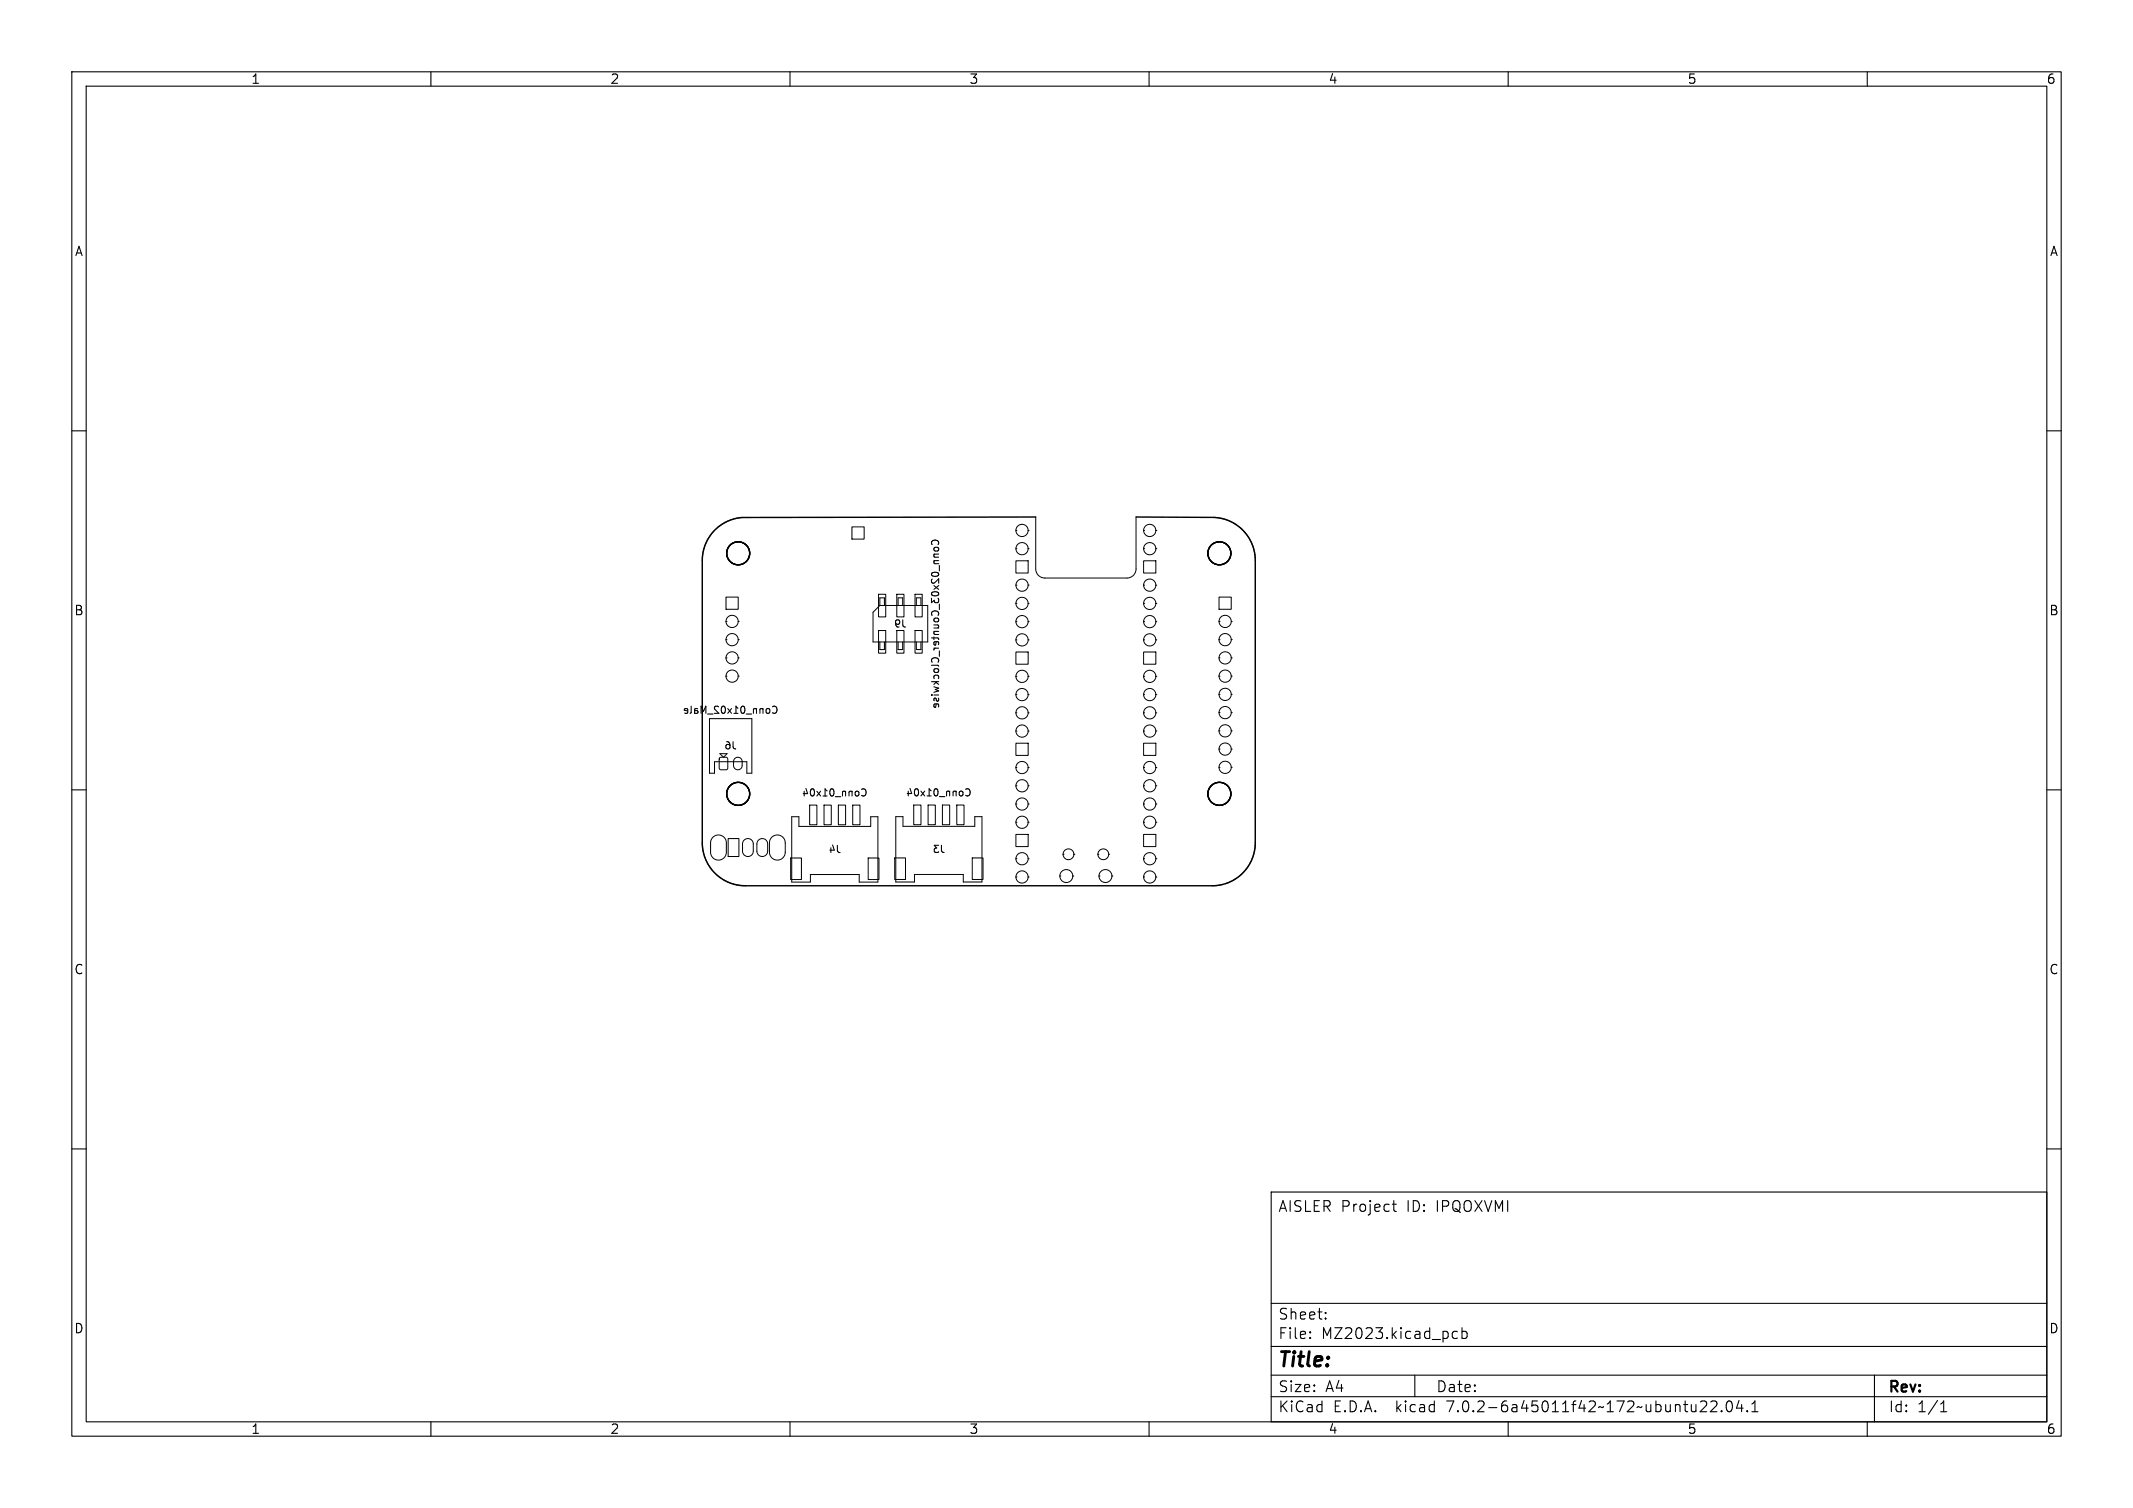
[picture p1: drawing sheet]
<svg xmlns="http://www.w3.org/2000/svg" width="297mm" height="210mm" viewBox="0 0 297 210" stroke-linecap="round" stroke-linejoin="round" font-family="sans-serif">
<defs><g id="words">
<text font-size="2.8" x="178" y="190.8">Title:</text>
<g font-size="2.1">
<text x="178" y="168.9">AISLER Project</text>
<text x="195.9" y="168.9">ID:</text>
<text x="200" y="168.9">IPQOXVMI</text>
<text x="178" y="183.9">Sheet:</text>
<text x="178" y="186.6">File:</text>
<text x="184" y="186.6">MZ2023.kicad_pcb</text>
<text x="178" y="196.8">KiCad</text>
<text x="178" y="194">Size:</text>
<text x="184.6" y="194">A4</text>
<text x="185.6" y="196.8">E.D.A.</text>
<text x="194.4" y="196.8">kicad</text>
<text x="200" y="194">Date:</text>
<text x="201.5" y="196.8">7.0.2-6a45011f42~172~ubuntu22.04.1</text>
<text x="263" y="194.2">Rev:</text>
<text x="263" y="196.8">Id:</text>
<text x="267" y="196.8">1/1</text>
</g>
<g font-size="1.8">
<text x="35" y="11.8">1</text>
<text x="85" y="11.8">2</text>
<text x="135" y="11.8">3</text>
<text x="185" y="11.8">4</text>
<text x="235" y="11.8">5</text>
<text x="285" y="11.8">6</text>
<text x="10.4" y="35.8">A</text>
<text x="285.4" y="35.8">A</text>
<text x="10.3" y="85.8">B</text>
<text x="285.3" y="85.8">B</text>
<text x="10.3" y="135.8">C</text>
<text x="285.3" y="135.8">C</text>
<text x="10.3" y="185.8">D</text>
<text x="285.3" y="185.8">D</text>
<text x="35" y="199.8">1</text>
<text x="85" y="199.8">2</text>
<text x="135" y="199.8">3</text>
<text x="185" y="199.8">4</text>
<text x="235" y="199.8">5</text>
<text x="285" y="199.8">6</text>
</g>
<g font-size="1.4">
<text x="124.4" y="87.5">J9</text>
<text x="95" y="99.6">Conn_01x02_Male</text>
<text x="130.9" y="98.8" transform="rotate(-90 130.9 98.8)">Conn_02x03_Counter_Clockwise</text>
<text x="100.8" y="104.5">J6</text>
<text x="111.6" y="111.1">Conn_01x04</text>
<text x="126.1" y="111.1">Conn_01x04</text>
<text x="115.3" y="119">J4</text>
<text x="129.8" y="118.9">J3</text>
</g>
</g></defs>
<g fill="none" stroke="#000" stroke-width=".15">
<path d="M10 10h277v190h-277zM12 12h273v186h-273zM60 10v2M110 10v2M160 10v2M210 10v2M260 10v2M10 60h2M285 60h2M129.8 75.8a.47 .47 0 0 1 .3-.6 .47 .47 0 0 1 .6 .4l-.1 .2M130 76.6l.1-.3 .1-.1 .4 .1 .1 .3M107.6 98.4a.47 .47 0 0 1 .6 .4 .47 .47 0 0 1-.4 .5l-.2-.1"/>
<path d="M10 110h2M120.2 109.9a.51 .51 0 0 1 .4 .5 .51 .51 0 0 1-.4 .5M134.7 109.8a.51 .51 0 0 1 .4 .5 .51 .51 0 0 1-.4 .5M285 110h2M10 160h2M285 160h2M177 166h108v32h-108zM193.9 167.7h.5M194.1 167.2v1.3v.1l.3 .1M60 198v2M110 198v2M160 198v2"/>
<path d="M177 194.5h108M177 191.5h108M177 187.5h108M177 181.5h108M182.4 186.3h.1l-.1 .1M182.4 185.5h.1l-.1 .1M184.6 183.6v.1M184.6 182.8v.1M197 191.5v3M202.3 186.3l.2 .1 .4-.1M202.9 185.5l-.4-.1-.2 .1M203.6 185.5l.4-.1 .3 .3v.4l-.2 .2-.1 .1-.4-.1"/>
<path d="M203.6 184.9v1.5M210 198v2M237.4 195.1l.1 .1a.41 .41 0 0 1 .1 .5l-.9 .9h.9M238.2 195.2l.2-.1 .5 .1a.41 .41 0 0 1 .1 .5l-.9 .9h1M239.7 196.5h.1l-.1 .1M239.7 196.5h-.1l.1 .1M239.7 196.5v.1M240.6 195.2a.36 .36 0 0 1 .5 .2 .77 .77 0 0 1-.4 1.2 1 1 0 0 1-.1-1.4zM242.1 195l-.3 1.1h.9M242.5 195.6v1M243.3 196.5h.1l-.1 .1M243.3 196.5h-.1l.1 .1"/>
<path d="M243.3 196.5v.1M243.9 196.6h.9M243.9 195.5l.5-.4v1.5M260 198v2M261 191.5v6.5M270.2 196.6h.9M270.2 195.5l.4-.4v1.5"/>
</g>
<g fill="none" stroke="#000" stroke-width=".14">
<path d="M118.6 73.4h1.7v1.7h-1.7zM141.5 73.9a.85 .85 0 0 1 .8-.9 .85 .85 0 0 1 .9 .9M141.5 73.9h.1M141.5 73.9a.85 .85 0 0 0 .8 .8 .85 .85 0 0 0 .9-.8M141.5 76.4a.85 .85 0 0 1 .8-.8 .85 .85 0 0 1 .9 .8M141.5 76.4h.1M141.5 76.4a.85 .85 0 0 0 .8 .9 .85 .85 0 0 0 .9-.9M141.5 78.1h1.7v1.7h-1.7zM143.2 73.9h.1M143.2 76.4h.1M144.2 72v7.2a1.27 1.27 0 0 0 1.3 1.3h11.4a1.27 1.27 0 0 0 1.3-1.3v-7.2M159.2 78.1h1.7v1.7h-1.7z"/>
<path d="M159.2 76.4a.85 .85 0 0 1 .9-.8 .85 .85 0 0 1 .8 .8M159.2 76.4h.1M159.2 76.4a.85 .85 0 0 0 .9 .9 .85 .85 0 0 0 .8-.9M159.2 73.9a.85 .85 0 0 1 .9-.9 .85 .85 0 0 1 .8 .9M159.2 73.9h.1M159.2 73.9a.85 .85 0 0 0 .9 .8 .85 .85 0 0 0 .8-.8M160.9 76.4h.1M160.9 73.9h.1M101.1 83.1h1.7v1.7h-1.7zM101.1 86.5h.1M101.1 86.5a.85 .85 0 0 0 .8 .9 .85 .85 0 0 0 .9-.9M101.1 86.5a.85 .85 0 0 1 .8-.8 .85 .85 0 0 1 .9 .8"/>
<path d="M101.1 89.1h.1M101.1 89.1a.85 .85 0 0 0 .8 .8 .85 .85 0 0 0 .9-.8M101.1 89.1a.85 .85 0 0 1 .8-.9 .85 .85 0 0 1 .9 .9M101.1 91.6h.1M101.1 91.6a.85 .85 0 0 0 .8 .9 .85 .85 0 0 0 .9-.9M101.1 91.6a.85 .85 0 0 1 .8-.8 .85 .85 0 0 1 .9 .8M101.1 94.2h.1M101.1 94.2a.85 .85 0 0 0 .8 .8 .85 .85 0 0 0 .9-.8M101.1 94.2a.85 .85 0 0 1 .8-.9 .85 .85 0 0 1 .9 .9M102.8 86.5h.1M102.8 89.1h.1M102.8 91.6h.1"/>
<path d="M102.8 94.2h.1M122.3 82.8h1v3.1h-1zM122.3 87.8h1v3.2h-1zM122.5 84.3v-1h.7v1M122.5 89.4v1.1h.7v-1.1M122.5 84.3h6.7v5.1h-7.6v-4.1zM124.9 82.8h1v3.1h-1zM124.9 87.8h1v3.2h-1zM125.1 84.3v-1h.6v1M125.1 89.4v1.1h.6v-1.1M127.4 82.8h1v3.1h-1zM127.4 87.8h1v3.2h-1z"/>
<path d="M127.6 84.3v-1h.6v1M127.6 89.4v1.1h.6v-1.1M141.5 81.5a.85 .85 0 0 1 .8-.9 .85 .85 0 0 1 .9 .9M141.5 81.5h.1M141.5 81.5a.85 .85 0 0 0 .8 .8 .85 .85 0 0 0 .9-.8M141.5 84a.85 .85 0 0 1 .8-.8 .85 .85 0 0 1 .9 .8M141.5 84h.1M141.5 84a.85 .85 0 0 0 .8 .9 .85 .85 0 0 0 .9-.9M141.5 86.6a.85 .85 0 0 1 .8-.9 .85 .85 0 0 1 .9 .9M141.5 86.6h.1M141.5 86.6a.85 .85 0 0 0 .8 .8 .85 .85 0 0 0 .9-.8M141.5 89.1a.85 .85 0 0 1 .8-.8 .85 .85 0 0 1 .9 .8"/>
<path d="M141.5 89.1h.1M141.5 89.1a.85 .85 0 0 0 .8 .9 .85 .85 0 0 0 .9-.9M141.5 90.8h1.7v1.7h-1.7zM141.5 94.2a.85 .85 0 0 1 .8-.9 .85 .85 0 0 1 .9 .9M141.5 94.2h.1M141.5 94.2a.85 .85 0 0 0 .8 .8 .85 .85 0 0 0 .9-.8M141.5 96.7a.85 .85 0 0 1 .8-.8 .85 .85 0 0 1 .9 .8M141.5 96.7h.1M141.5 96.7a.85 .85 0 0 0 .8 .9 .85 .85 0 0 0 .9-.9M141.5 99.3a.85 .85 0 0 1 .8-.9 .85 .85 0 0 1 .9 .9M141.5 99.3h.1M141.5 99.3a.85 .85 0 0 0 .8 .8 .85 .85 0 0 0 .9-.8"/>
<path d="M143.2 81.5h.1M143.2 84h.1M143.2 86.6h.1M143.2 89.1h.1M143.2 94.2h.1M143.2 96.7h.1M143.2 99.3h.1M159.2 99.3a.85 .85 0 0 1 .9-.9 .85 .85 0 0 1 .8 .9M159.2 99.3h.1M159.2 99.3a.85 .85 0 0 0 .9 .8 .85 .85 0 0 0 .8-.8M159.2 96.7a.85 .85 0 0 1 .9-.8 .85 .85 0 0 1 .8 .8M159.2 96.7h.1"/>
<path d="M159.2 96.7a.85 .85 0 0 0 .9 .9 .85 .85 0 0 0 .8-.9M159.2 94.2a.85 .85 0 0 1 .9-.9 .85 .85 0 0 1 .8 .9M159.2 94.2h.1M159.2 94.2a.85 .85 0 0 0 .9 .8 .85 .85 0 0 0 .8-.8M159.2 90.8h1.7v1.7h-1.7zM159.2 89.1a.85 .85 0 0 1 .9-.8 .85 .85 0 0 1 .8 .8M159.2 89.1h.1M159.2 89.1a.85 .85 0 0 0 .9 .9 .85 .85 0 0 0 .8-.9M159.2 86.6a.85 .85 0 0 1 .9-.9 .85 .85 0 0 1 .8 .9M159.2 86.6h.1M159.2 86.6a.85 .85 0 0 0 .9 .8 .85 .85 0 0 0 .8-.8M159.2 84a.85 .85 0 0 1 .9-.8 .85 .85 0 0 1 .8 .8"/>
<path d="M159.2 84h.1M159.2 84a.85 .85 0 0 0 .9 .9 .85 .85 0 0 0 .8-.9M159.2 81.5a.85 .85 0 0 1 .9-.9 .85 .85 0 0 1 .8 .9M159.2 81.5h.1M159.2 81.5a.85 .85 0 0 0 .9 .8 .85 .85 0 0 0 .8-.8M160.9 99.3h.1M160.9 96.7h.1M160.9 94.2h.1M160.9 89.1h.1M160.9 86.6h.1M160.9 84h.1M160.9 81.5h.1"/>
<path d="M169.7 99.2h.1M169.7 99.2a.85 .85 0 0 0 .9 .9 .85 .85 0 0 0 .8-.9M169.7 99.2a.85 .85 0 0 1 .9-.8 .85 .85 0 0 1 .8 .8M169.7 96.7h.1M169.7 96.7a.85 .85 0 0 0 .9 .8 .85 .85 0 0 0 .8-.8M169.7 96.7a.85 .85 0 0 1 .9-.9 .85 .85 0 0 1 .8 .9M169.7 94.2h.1M169.7 94.2a.85 .85 0 0 0 .9 .8 .85 .85 0 0 0 .8-.8M169.7 94.2a.85 .85 0 0 1 .9-.9 .85 .85 0 0 1 .8 .9M169.7 91.6h.1M169.7 91.6a.85 .85 0 0 0 .9 .9 .85 .85 0 0 0 .8-.9M169.7 91.6a.85 .85 0 0 1 .9-.8 .85 .85 0 0 1 .8 .8"/>
<path d="M169.7 89.1h.1M169.7 89.1a.85 .85 0 0 0 .9 .8 .85 .85 0 0 0 .8-.8M169.7 89.1a.85 .85 0 0 1 .9-.9 .85 .85 0 0 1 .8 .9M169.7 86.5h.1M169.7 86.5a.85 .85 0 0 0 .9 .9 .85 .85 0 0 0 .8-.9M169.7 86.5a.85 .85 0 0 1 .9-.8 .85 .85 0 0 1 .8 .8M169.7 83.1h1.7v1.7h-1.7zM171.4 99.2h.1M171.4 96.7h.1M171.4 94.2h.1M171.4 91.6h.1M171.4 89.1h.1"/>
<path d="M171.4 86.5h.1M98.8 100.1h5.9v7.6h-.7v-1.6h-4.5v1.6h-.7zM99.3 116.6a1.1 1.1 0 0 1 1.2-.2 1.1 1.1 0 0 1 .6 1v1.3a1.1 1.1 0 0 1-1.1 1.1 1.1 1.1 0 0 1-1.1-1.1l.1-1.5zM100.2 105.5h.9l.2 .1v1.4l-.1 .2h-.8l-.2-.1zM100.2 105h1l-.5 .5zM101.4 116.8h1.5v2.5h-1.5zM102.3 105.6a.6 .6 0 0 1 .7-.1 .6 .6 0 0 1 .3 .6v.5a.6 .6 0 0 1-.6 .6 .6 .6 0 0 1-.6-.6v-.6zM103.6 117a.75 .75 0 0 1 .8-.2 .75 .75 0 0 1 .5 .7v1a.75 .75 0 0 1-.8 .8 .75 .75 0 0 1-.7-.8v-1.1zM105.6 117a.75 .75 0 0 1 .8-.2 .75 .75 0 0 1 .5 .7v1a.75 .75 0 0 1-.8 .8 .75 .75 0 0 1-.7-.8v-1.1zM107.5 116.6a1.1 1.1 0 0 1 1.2-.2 1.1 1.1 0 0 1 .6 1v1.3a1.1 1.1 0 0 1-1.1 1.1 1.1 1.1 0 0 1-1.1-1.1l.1-1.5zM110.1 119.5h1.5v3h-1.5zM110.2 113.7h1v1.4h10v-1.4h1v9.1h-2.6v-1h-6.8v1h-2.6z"/>
<path d="M112.7 112.1h1v2.8h-1zM114.7 112.1h1v2.8h-1zM116.7 112.1h1v2.8h-1zM118.7 112.1h1v2.8h-1zM120.9 119.5h1.5v3h-1.5zM124.6 119.5h1.5v3h-1.5zM124.7 113.7h1v1.4h10v-1.4h1v9.1h-2.6v-1h-6.8v1h-2.6zM127.2 112.1h1v2.7h-1zM129.2 112.1h1v2.7h-1zM131.2 112.1h1v2.7h-1zM133.2 112.1h1v2.7h-1zM135.4 119.5h1.5v3h-1.5z"/>
<path d="M141.5 101.8a.85 .85 0 0 1 .8-.8 .85 .85 0 0 1 .9 .8M141.5 101.8h.1M141.5 101.8a.85 .85 0 0 0 .8 .9 .85 .85 0 0 0 .9-.9M141.5 103.5h1.7v1.7h-1.7zM141.5 106.9a.85 .85 0 0 1 .8-.9 .85 .85 0 0 1 .9 .9M141.5 106.9h.1M141.5 106.9a.85 .85 0 0 0 .8 .8 .85 .85 0 0 0 .9-.8M141.5 109.4a.85 .85 0 0 1 .8-.8 .85 .85 0 0 1 .9 .8M141.5 109.4h.1M141.5 109.4a.85 .85 0 0 0 .8 .9 .85 .85 0 0 0 .9-.9M141.5 112a.85 .85 0 0 1 .8-.9 .85 .85 0 0 1 .9 .9M141.5 112h.1"/>
<path d="M141.5 112a.85 .85 0 0 0 .8 .8 .85 .85 0 0 0 .9-.8M141.5 114.5a.85 .85 0 0 1 .8-.8 .85 .85 0 0 1 .9 .8M141.5 114.5h.1M141.5 114.5a.85 .85 0 0 0 .8 .9 .85 .85 0 0 0 .9-.9M141.5 116.2h1.7v1.7h-1.7zM141.5 119.6a.85 .85 0 0 1 .8-.9 .85 .85 0 0 1 .9 .9M141.5 119.6h.1M141.5 119.6a.85 .85 0 0 0 .8 .8 .85 .85 0 0 0 .9-.8M143.2 101.8h.1M143.2 106.9h.1M143.2 109.4h.1M143.2 112h.1"/>
<path d="M143.2 114.5h.1M143.2 119.6h.1M148 119a.75 .75 0 0 1 .8-.8 .75 .75 0 0 1 .7 .8M148 119h.1M148 119a.75 .75 0 0 0 .8 .7 .75 .75 0 0 0 .7-.7M149.5 119h.1M152.9 119a.75 .75 0 0 1 .7-.8 .75 .75 0 0 1 .8 .8M152.9 119h.1M152.9 119a.75 .75 0 0 0 .7 .7 .75 .75 0 0 0 .8-.7M154.4 119h.1M159.2 119.6a.85 .85 0 0 1 .9-.9 .85 .85 0 0 1 .8 .9M159.2 119.6h.1"/>
<path d="M159.2 119.6a.85 .85 0 0 0 .9 .8 .85 .85 0 0 0 .8-.8M159.2 116.2h1.7v1.7h-1.7zM159.2 114.5a.85 .85 0 0 1 .9-.8 .85 .85 0 0 1 .8 .8M159.2 114.5h.1M159.2 114.5a.85 .85 0 0 0 .9 .9 .85 .85 0 0 0 .8-.9M159.2 112a.85 .85 0 0 1 .9-.9 .85 .85 0 0 1 .8 .9M159.2 112h.1M159.2 112a.85 .85 0 0 0 .9 .8 .85 .85 0 0 0 .8-.8M159.2 109.4a.85 .85 0 0 1 .9-.8 .85 .85 0 0 1 .8 .8M159.2 109.4h.1M159.2 109.4a.85 .85 0 0 0 .9 .9 .85 .85 0 0 0 .8-.9M159.2 106.9a.85 .85 0 0 1 .9-.9 .85 .85 0 0 1 .8 .9"/>
<path d="M159.2 106.9h.1M159.2 106.9a.85 .85 0 0 0 .9 .8 .85 .85 0 0 0 .8-.8M159.2 103.5h1.7v1.7h-1.7zM159.2 101.8a.85 .85 0 0 1 .9-.8 .85 .85 0 0 1 .8 .8M159.2 101.8h.1M159.2 101.8a.85 .85 0 0 0 .9 .9 .85 .85 0 0 0 .8-.9M160.9 119.6h.1M160.9 114.5h.1M160.9 112h.1M160.9 109.4h.1M160.9 106.9h.1M160.9 101.8h.1"/>
<path d="M169.7 106.9h.1M169.7 106.9a.85 .85 0 0 0 .9 .8 .85 .85 0 0 0 .8-.8M169.7 106.9a.85 .85 0 0 1 .9-.9 .85 .85 0 0 1 .8 .9M169.7 104.3h.1M169.7 104.3a.85 .85 0 0 0 .9 .9 .85 .85 0 0 0 .8-.9M169.7 104.3a.85 .85 0 0 1 .9-.8 .85 .85 0 0 1 .8 .8M169.7 101.8h.1M169.7 101.8a.85 .85 0 0 0 .9 .8 .85 .85 0 0 0 .8-.8M169.7 101.8a.85 .85 0 0 1 .9-.9 .85 .85 0 0 1 .8 .9M171.4 106.9h.1M171.4 104.3h.1M171.4 101.8h.1"/>
<path d="M141.5 122.1a.85 .85 0 0 1 .8-.8 .85 .85 0 0 1 .9 .8M141.5 122.1h.1M141.5 122.1a.85 .85 0 0 0 .8 .9 .85 .85 0 0 0 .9-.9M143.2 122.1h.1M147.6 122a.9 .9 0 0 1 .9-.9 .9 .9 0 0 1 .9 .9M147.6 122h.1M147.6 122a.9 .9 0 0 0 .9 .9 .9 .9 0 0 0 .9-.9M149.4 122h.1M153 122a.9 .9 0 0 1 .9-.9 .9 .9 0 0 1 .9 .9M153 122h.1M153 122a.9 .9 0 0 0 .9 .9 .9 .9 0 0 0 .9-.9M154.8 122h.1"/>
<path d="M159.2 122.1a.85 .85 0 0 1 .9-.8 .85 .85 0 0 1 .8 .8M159.2 122.1h.1M159.2 122.1a.85 .85 0 0 0 .9 .9 .85 .85 0 0 0 .8-.9M160.9 122.1h.1"/>
<circle cx="102.8" cy="77.1" r="1.6"/>
<circle cx="169.8" cy="77.1" r="1.6"/>
<circle cx="102.8" cy="110.6" r="1.6"/>
<circle cx="169.8" cy="110.5" r="1.6"/>
</g>
<g fill="none" stroke="#000" stroke-width=".2">
<path d="M144.2 72l-40.8 .1a6 6 0 0 0-5.6 6v39.3a6 6 0 0 0 6 6h65a6 6 0 0 0 6-6v-39.3a6 6 0 0 0-5.8-6l-10.8-.1"/>
<circle cx="102.8" cy="77.1" r="1.6"/>
<circle cx="169.8" cy="77.1" r="1.6"/>
<circle cx="102.8" cy="110.6" r="1.6"/>
<circle cx="169.8" cy="110.6" r="1.6"/>
</g>
<use href="#words"/>
</svg>
